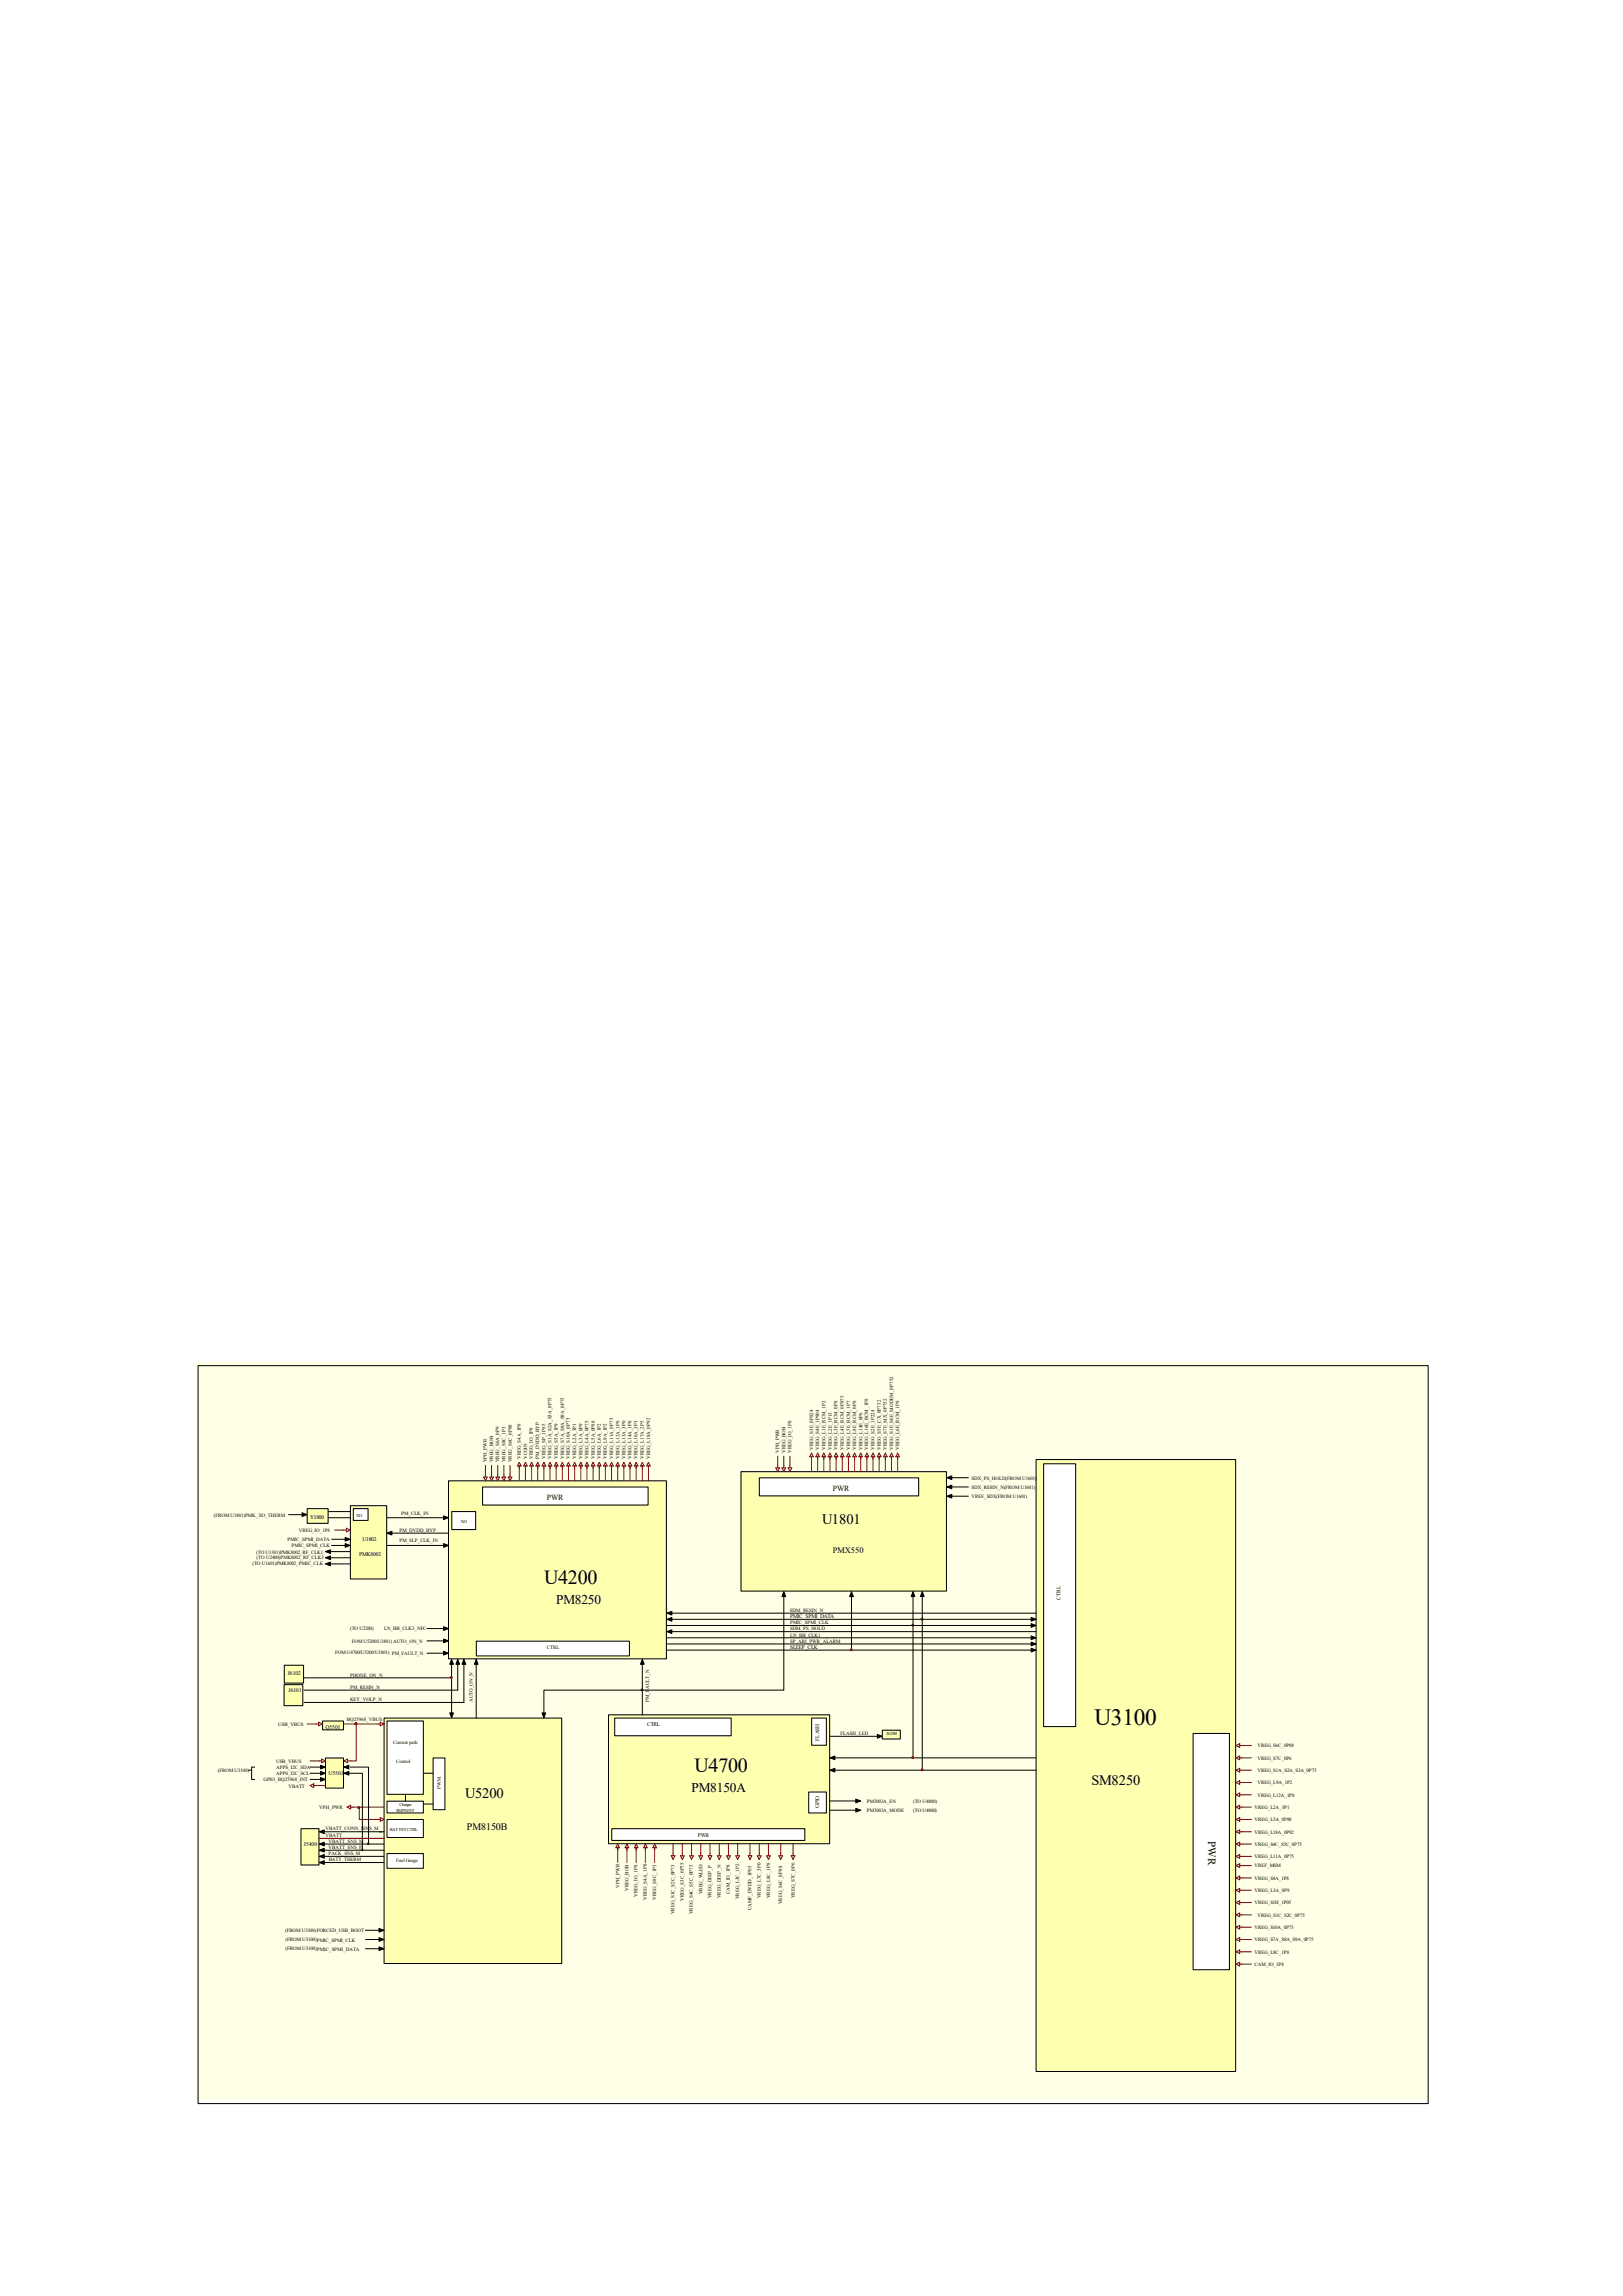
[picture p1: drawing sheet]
<svg xmlns="http://www.w3.org/2000/svg" width="210mm" height="297mm" viewBox="0 0 210 297" stroke-linecap="round" stroke-linejoin="round" font-family="sans-serif">
<defs><g id="words">
<text font-size="3" x="141.6" y="223.1">U3100</text>
<g font-size="2.6">
<text x="70.4" y="204.9">U4200</text>
<text x="89.9" y="229.2">U4700</text>
</g>
<g font-size="1.9">
<text x="106.4" y="197.1">U1801</text>
<text x="60.2" y="232.5">U5200</text>
<text x="141.2" y="231">SM8250</text>
</g>
<g font-size="1.7">
<text x="72" y="207.5">PM8250</text>
<text x="89.5" y="231.8">PM8150A</text>
</g>
<text font-size="1.4" x="156.3" y="238.2" transform="rotate(90 156.3 238.2)">PWR</text>
<text font-size="1.3" x="60.4" y="236.7">PM8150B</text>
<text font-size="1.1" x="107.8" y="200.9">PMX550</text>
<g font-size="1">
<text x="70.8" y="194.1">PWR</text>
<text x="107.8" y="192.9">PWR</text>
</g>
<g font-size=".7">
<text x="40.1" y="196.6">Y1800</text>
<text x="46.5" y="201.3">PMK8002</text>
<text x="46.9" y="199.3">U1802</text>
<text x="102.2" y="209.3">PMIC_SPMI_DATA</text>
<text x="137.2" y="206.9" transform="rotate(-90 137.2 206.9)">CTRL</text>
<text x="102.2" y="213.3">SLEEP_CLK</text>
<text x="37.2" y="216.7">J6102</text>
<text x="37.3" y="218.9">J6101</text>
<text x="42.1" y="223.6">Q5501</text>
<text x="83.7" y="223.3">CTRL</text>
<text x="106" y="225.2" transform="rotate(-90 106 225.2)">FLASH</text>
<text x="42.5" y="229.6">U5503</text>
<text x="106" y="233.9" transform="rotate(-90 106 233.9)">GPIO</text>
<text x="39.3" y="238.8">J5400</text>
<text x="90.3" y="237.6">PWR</text>
</g>
<g font-size=".6">
<text x="63" y="189.2" transform="rotate(-90 63 189.2)">VPH_PWR</text>
<text x="63.8" y="189.2" transform="rotate(-90 63.8 189.2)">VREG_BOB</text>
<text x="64.6" y="189.2" transform="rotate(-90 64.6 189.2)">VREG_S6A_0P9</text>
<text x="65.4" y="189.2" transform="rotate(-90 65.4 189.2)">VREG_S8C_1P3</text>
<text x="66.2" y="189.2" transform="rotate(-90 66.2 189.2)">VREG_S6C_0P88</text>
<text x="67.4" y="188.7" transform="rotate(-90 67.4 188.7)">VREG_S4A_1P8</text>
<text x="68.2" y="188.7" transform="rotate(-90 68.2 188.7)">VCOIN</text>
<text x="69" y="188.7" transform="rotate(-90 69 188.7)">VREG_IO_1P8</text>
<text x="69.8" y="188.7" transform="rotate(-90 69.8 188.7)">PM_DVDD_BYP</text>
<text x="70.6" y="188.7" transform="rotate(-90 70.6 188.7)">VREG_SP_1P85</text>
<text x="71.4" y="188.7" transform="rotate(-90 71.4 188.7)">VREG_S1A_S2A_S3A_0P75</text>
<text x="72.2" y="188.7" transform="rotate(-90 72.2 188.7)">VREG_S5A_1P9</text>
<text x="73" y="188.7" transform="rotate(-90 73 188.7)">VREG_S7A_S8A_S9A_0P75</text>
<text x="73.7" y="188.7" transform="rotate(-90 73.7 188.7)">VREG_S10A_0P75</text>
<text x="74.6" y="188.7" transform="rotate(-90 74.6 188.7)">VREG_L2A_3P1</text>
<text x="75.4" y="188.7" transform="rotate(-90 75.4 188.7)">VREG_L3A_0P9</text>
<text x="76.2" y="188.7" transform="rotate(-90 76.2 188.7)">VREG_L4A_0P75</text>
<text x="77" y="188.7" transform="rotate(-90 77 188.7)">VREG_L5A_0P88</text>
<text x="77.7" y="188.7" transform="rotate(-90 77.7 188.7)">VREG_L6A_1P2</text>
<text x="78.5" y="188.7" transform="rotate(-90 78.5 188.7)">VREG_L9A_1P2</text>
<text x="79.3" y="188.7" transform="rotate(-90 79.3 188.7)">VREG_L11A_0P75</text>
<text x="80.1" y="188.7" transform="rotate(-90 80.1 188.7)">VREG_L12A_1P8</text>
<text x="80.9" y="188.7" transform="rotate(-90 80.9 188.7)">VREG_L13A_3P0</text>
<text x="81.7" y="188.7" transform="rotate(-90 81.7 188.7)">VREG_L14A_1P8</text>
<text x="82.5" y="188.7" transform="rotate(-90 82.5 188.7)">VREG_L16A_3P3</text>
<text x="83.3" y="188.7" transform="rotate(-90 83.3 188.7)">VREG_L17A_2P5</text>
<text x="84.1" y="188.7" transform="rotate(-90 84.1 188.7)">VREG_L18A_0P92</text>
<text x="100.8" y="187.9" transform="rotate(-90 100.8 187.9)">VPH_PWR</text>
<text x="101.6" y="187.9" transform="rotate(-90 101.6 187.9)">VREG_BOB</text>
<text x="102.4" y="187.9" transform="rotate(-90 102.4 187.9)">VREG_IO_1P8</text>
<text x="105.2" y="187.6" transform="rotate(-90 105.2 187.6)">VREG_S3E_0P824</text>
<text x="106" y="187.6" transform="rotate(-90 106 187.6)">VREG_S4E_1P904</text>
<text x="106.8" y="187.6" transform="rotate(-90 106.8 187.6)">VREG_L1E_RCM_1P2</text>
<text x="107.6" y="187.6" transform="rotate(-90 107.6 187.6)">VREG_L2E_1P13</text>
<text x="108.4" y="187.6" transform="rotate(-90 108.4 187.6)">VREG_L3E_RCM_0P8</text>
<text x="109.2" y="187.6" transform="rotate(-90 109.2 187.6)">VREG_L4E_RCM_0P875</text>
<text x="110" y="187.6" transform="rotate(-90 110 187.6)">VREG_L5E_RCM_1P7</text>
<text x="110.8" y="187.6" transform="rotate(-90 110.8 187.6)">VREG_L8E_RCM_0P8</text>
<text x="111.6" y="187.6" transform="rotate(-90 111.6 187.6)">VREG_L14E_0P6</text>
<text x="112.4" y="187.6" transform="rotate(-90 112.4 187.6)">VREG_L16E_RCM_1P8</text>
<text x="113.2" y="187.6" transform="rotate(-90 113.2 187.6)">VREG_S2E_1P224</text>
<text x="114" y="187.6" transform="rotate(-90 114 187.6)">VREG_S5E_CX_0P752</text>
<text x="114.8" y="187.6" transform="rotate(-90 114.8 187.6)">VREG_S7E_MX_0P752</text>
<text x="115.6" y="187.6" transform="rotate(-90 115.6 187.6)">VREG_S1E_S6E_MODEM_0P752</text>
<text x="116.3" y="187.6" transform="rotate(-90 116.3 187.6)">VREG_L6E_RCM_1P8</text>
<text x="125.7" y="191.4">SDX_PS_HOLD(FROM U1601)</text>
<text x="27.7" y="196.2">(FROM U1801)PMK_XO_THERM</text>
<text x="46.1" y="196.2">XO</text>
<text x="51.9" y="195.9">PM_CLK_IN</text>
<text x="59.6" y="197">XO</text>
<text x="125.7" y="192.6">SDX_RESIN_N(FROM U1601)</text>
<text x="125.7" y="193.8">VREF_SDX(FROM U1601)</text>
<text x="32.7" y="202.4">(TO U1601)PMK8002_PMIC_CLK</text>
<text x="33.1" y="201">(TO U1301)PMK8002_RF_CLK1</text>
<text x="33.2" y="201.7">(TO U2400)PMK8002_RF_CLK3</text>
<text x="37.2" y="199.4">PMIC_SPMI_DATA</text>
<text x="37.7" y="200.2">PMIC_SPMI_CLK</text>
<text x="38.7" y="198.2">VREG_IO_1P8</text>
<text x="51.7" y="198.2">PM_DVDD_BYP</text>
<text x="51.7" y="199.5">PM_SLP_CLK_IN</text>
<text x="102.2" y="208.5">SDM_RESIN_N</text>
<text x="43.4" y="214">FOM U4700/U5200/U1801) PM_FAULT_N</text>
<text x="45.3" y="210.9">(TO U2200)</text>
<text x="45.5" y="212.5">FOM U5200/U1801) AUTO_ON_N</text>
<text x="49.7" y="210.9">LN_BB_CLK3_NFC</text>
<text x="70.8" y="213.3">CTRL</text>
<text x="102.2" y="210.9">SDM_PS_HOLD</text>
<text x="102.2" y="210.1">PMIC_SPMI_CLK</text>
<text x="102.2" y="211.7">LN_BB_CLK1</text>
<text x="102.2" y="212.5">SP_ARI_PWR_ALARM</text>
<text x="45.3" y="216.9">PHONE_ON_N</text>
<text x="45.3" y="218.5">PM_RESIN_N</text>
<text x="45.3" y="220">KEY_VOLP_N</text>
<text x="61.2" y="220.2" transform="rotate(-90 61.2 220.2)">AUTO_ON_N</text>
<text x="84" y="220.2" transform="rotate(-90 84 220.2)">PM_FAULT_N</text>
<text x="36" y="223.3">USB_VBUS</text>
<text x="44.9" y="222.6">BQ25968_VBUS</text>
<text x="50.9" y="225.6">Current path</text>
<text x="108.7" y="224.5">FLASH_LED</text>
<text x="114.7" y="224.5">J6200</text>
<text x="162.7" y="227.6">VREG_S7C_0P6</text>
<text x="162.7" y="226">VREG_S6C_0P88</text>
<text x="28.2" y="229.2">(FROM U3100)</text>
<text x="34.1" y="230.4">GPIO_BQ25968_INT</text>
<text x="35.7" y="228">USB_VBUS</text>
<text x="35.7" y="228.8">APPS_I2C_SDA</text>
<text x="35.7" y="229.6">APPS_I2C_SCL</text>
<text x="37.3" y="231.3">VBATT</text>
<text x="51.3" y="228">Control</text>
<text x="51.7" y="233.6">Charger</text>
<text x="57" y="231.4" transform="rotate(-90 57 231.4)">PWM</text>
<text x="112.2" y="233.2">PM3003A_EN</text>
<text x="118.2" y="233.2">(TO U4800)</text>
<text x="162.7" y="229.2">VREG_S1A_S2A_S3A_0P75</text>
<text x="162.7" y="232.4">VREG_L12A_1P8</text>
<text x="162.7" y="230.8">VREG_L9A_1P2</text>
<text x="41.3" y="234">VPH_PWR</text>
<text x="42.1" y="236.8">VBATT_CONN_ISNS_M</text>
<text x="42.1" y="237.6">VBATT</text>
<text x="42.5" y="238.4">VBATT_SNS_M</text>
<text x="42.5" y="239.2">VBATT_SNS_P</text>
<text x="42.5" y="240">PACK_SNS_M</text>
<text x="50.5" y="236.8">BAT FET CTRL</text>
<text x="51.3" y="234.4">SMPS FET</text>
<text x="112.2" y="234.4">PM3003A_MODE</text>
<text x="118.1" y="234.4">(TO U4800)</text>
<text x="162.3" y="234">VREG_L2A_3P1</text>
<text x="162.3" y="235.6">VREG_L5A_0P88</text>
<text x="162.3" y="238.8">VREG_S4C_S5C_0P75</text>
<text x="162.3" y="237.2">VREG_L18A_0P92</text>
<text x="42.5" y="240.7">BATT_THERM</text>
<text x="51.3" y="240.9">Fuel Gauge</text>
<text x="80.1" y="244.2" transform="rotate(-90 80.1 244.2)">VPH_PWR</text>
<text x="81.3" y="244.6" transform="rotate(-90 81.3 244.6)">VREG_BOB</text>
<text x="82.5" y="245.4" transform="rotate(-90 82.5 245.4)">VREG_IO_1P8</text>
<text x="83.7" y="245.8" transform="rotate(-90 83.7 245.8)">VREG_S4A_1P8</text>
<text x="84.9" y="245.8" transform="rotate(-90 84.9 245.8)">VREG_S8C_1P3</text>
<text x="88.5" y="245.9" transform="rotate(-90 88.5 245.9)">VREG_S3C_0P75</text>
<text x="90.9" y="245" transform="rotate(-90 90.9 245)">VREG_WLED</text>
<text x="92.1" y="245.6" transform="rotate(-90 92.1 245.6)">VREG_DISP_P</text>
<text x="93.3" y="245.6" transform="rotate(-90 93.3 245.6)">VREG_DISP_N</text>
<text x="94.5" y="245" transform="rotate(-90 94.5 245)">CAM_IO_1P8</text>
<text x="95.6" y="245.7" transform="rotate(-90 95.6 245.7)">VREG_L3C_1P2</text>
<text x="98.4" y="245.6" transform="rotate(-90 98.4 245.6)">VREG_L7C_3P0</text>
<text x="99.7" y="245.6" transform="rotate(-90 99.7 245.6)">VREG_L8C_1P8</text>
<text x="102.8" y="245.6" transform="rotate(-90 102.8 245.6)">VREG_S7C_0P6</text>
<text x="162.3" y="240.4">VREG_L11A_0P75</text>
<text x="162.3" y="244.8">VREG_L3A_0P9</text>
<text x="162.3" y="243.2">VREG_S4A_1P8</text>
<text x="162.3" y="241.6">VREF_MSM</text>
<text x="36.9" y="249.9">(FROM U3100)FORCED_USB_BOOT</text>
<text x="37" y="251.1">(FROM U3100)PMIC_SPMI_CLK</text>
<text x="87.3" y="247.6" transform="rotate(-90 87.3 247.6)">VREG_S1C_S2C_0P75</text>
<text x="89.7" y="247.6" transform="rotate(-90 89.7 247.6)">VREG_S4C_S5C_0P75</text>
<text x="97.2" y="247.1" transform="rotate(-90 97.2 247.1)">CAMF_DVDD_1P05</text>
<text x="101.2" y="246.3" transform="rotate(-90 101.2 246.3)">VREG_S6C_0P88</text>
<text x="162.3" y="249.6">VREG_S10A_0P75</text>
<text x="162.3" y="246.3">VREG_S1H_1P05</text>
<text x="162.3" y="251.1">VREG_S7A_S8A_S9A_0P75</text>
<text x="162.7" y="247.9">VREG_S1C_S2C_0P75</text>
<text x="37" y="252.3">(FROM U3100)PMIC_SPMI_DATA</text>
<text x="162.3" y="252.7">VREG_L8C_1P8</text>
<text x="162.3" y="254.3">CAM_IO_1P8</text>
</g>
</g></defs>
<path d="M25.4 176.1h159.2v95.5h-159.2z" fill="#ffffe8"/>
<path d="M25.6 176.7h159.2v95.4h-159.2z" fill="none" stroke="#000" stroke-width=".13"/>
<path d="M58.1 191.6h28.1v23h-28.1z" fill="#ffffb0"/>
<path d="M58 191.6h28.2v23h-28.2z" fill="none" stroke="#000" stroke-width=".13"/>
<path d="M78.8 221.9h28.6v16.6h-28.6z" fill="#ffffb0"/>
<path d="M78.7 221.8h28.7v16.7h-28.7zM107.8 227.4h26.3" fill="none" stroke="#000" stroke-width=".13"/>
<path d="M134.1 188.8h25.8v79.2h-25.8z" fill="#ffffb0"/>
<path d="M134.1 188.8h25.8v79.2h-25.8z" fill="none" stroke="#000" stroke-width=".13"/>
<g fill="none" stroke="#800000" stroke-width=".13">
<path d="M159.9 227.4l.5-.2v.4zM159.9 229l.5-.2v.4zM159.9 230.6l.5-.3v.5zM159.9 232.2l.5-.3v.5zM159.9 233.8l.5-.3v.5zM159.9 235.4l.5-.3v.5zM159.9 238.5l.5-.2v.5zM160.4 227.4h1.5M160.4 229h1.5M160.4 230.6h1.5M160.4 232.2h1.5M160.4 233.8h1.5"/>
<path d="M160.4 235.4h1.5M160.4 238.5h1.5M159.9 240.1l.5-.2v.5zM159.9 242.9l.5-.2v.5zM159.9 244.5l.5-.2v.5zM159.9 247.7l.5-.2v.4zM159.9 249.3l.5-.2v.4zM160.4 240.1h1.5M160.4 242.9h1.5M160.4 244.5h1.5M160.4 247.7h1.5M160.4 249.3h1.5"/>
</g>
<path d="M133.4 209.2l.7 .3-.7 .2zM133.4 212.4l.7 .3-.7 .2z" fill="#000" stroke="#000" stroke-width=".13"/>
<path d="M154.4 224.3h4.7v30.5h-4.7z" fill="#fff"/>
<path d="M154.4 224.2h4.7v30.6h-4.7z" fill="none" stroke="#000" stroke-width=".13"/>
<path d="M135.1 189.4h4.1v34h-4.1z" fill="#fff"/>
<path d="M135 189.4h4.2v34h-4.2z" fill="none" stroke="#000" stroke-width=".13"/>
<path d="M79.6 222.3h15v2.2h-15z" fill="#fff"/>
<path d="M79.5 222.2h15.1v2.3h-15.1z" fill="none" stroke="#000" stroke-width=".13"/>
<path d="M105.1 222.3h1.8v3.5h-1.8z" fill="#fff"/>
<path d="M105 222.2h1.9v3.6h-1.9z" fill="none" stroke="#000" stroke-width=".13"/>
<path d="M58.5 195.6h3.1v2.3h-3.1z" fill="#fff"/>
<path d="M58.5 195.5h3.1v2.4h-3.1z" fill="none" stroke="#000" stroke-width=".13"/>
<path d="M62.5 192.4h21.4v2.3h-21.4z" fill="#fff"/>
<path d="M62.4 192.4h21.5v2.3h-21.5z" fill="none" stroke="#000" stroke-width=".13"/>
<path d="M36.7 217.9h2.4v2.7h-2.4z" fill="#ffffb0"/>
<path d="M36.8 217.9h2.4v2.7h-2.4zM39.3 218.6h19.9M39.3 217h19.1M39.3 220.2h20.7" fill="none" stroke="#000" stroke-width=".13"/>
<path d="M59.2 214.7l.3 .6h-.5z" fill="#000" stroke="#000" stroke-width=".13"/>
<path d="M61.7 212.3h19.7v1.9h-19.7z" fill="#fff"/>
<path d="M58.4 215.1v1.9M59.2 215.1v3.5M61.6 212.3h19.8v1.9h-19.8zM107.8 229h26.3" fill="none" stroke="#000" stroke-width=".13"/>
<path d="M58.4 214.7l.3 .6h-.5zM107.4 229l.6-.2v.4z" fill="#000" stroke="#000" stroke-width=".13"/>
<path d="M159.9 252.5l.5-.3v.5zM160.4 252.5h1.5" fill="none" stroke="#800000" stroke-width=".13"/>
<g fill="none" stroke="#800040" stroke-width=".13">
<path d="M67.2 189.6v2M68 189.6v2M68.8 189.6v2M69.6 189.6v2M70.4 189.6v2M71.2 189.6v2M72 189.6v2M72.8 189.6v2M73.6 189.6v2M74.4 189.6v2M75.2 189.6v2M76 189.6v2"/>
<path d="M76.7 189.6v2M77.5 189.6v2M78.3 189.6v2M79.1 189.6v2M79.9 189.6v2M80.7 189.6v2M81.5 189.6v2M82.3 189.6v2M83.1 189.6v2M79.9 238.9v2"/>
</g>
<path d="M104.7 231.9h2.2v2.6h-2.2z" fill="#fff"/>
<path d="M104.6 231.8h2.3v2.7h-2.3zM107.4 233h3.6" fill="none" stroke="#000" stroke-width=".13"/>
<path d="M79.2 236.6h24.9v1.5h-24.9z" fill="#fff"/>
<path d="M50.1 196.3h7.5M55.3 212.3h2.3M86.3 210.3h47.4M86.3 213.5h47.4M86.7 211.1h47.4M86.7 209.5h47.4M86.7 208.7h47.4M79.2 236.6h24.9v1.5h-24.9zM107.4 224.6h6.8" fill="none" stroke="#000" stroke-width=".13"/>
<g fill="none" stroke="#800000" stroke-width=".13">
<path d="M65.8 191.1h.4l-.2 .5zM66 189.6v1.5M67.2 189.2l.2 .4h-.4zM67.2 189.6v.4M68 189.2l.2 .4h-.4zM68 189.6v.4M68.8 189.2l.2 .4h-.5zM68.8 189.6v.4M69.6 189.2l.2 .4h-.5zM69.6 189.6v.4M70.4 189.2l.2 .4h-.5zM70.4 189.6v.4"/>
<path d="M71.2 189.2l.2 .4h-.5zM71.2 189.6v.4M72 189.2l.2 .4h-.5zM72 189.6v.4M72.8 189.2l.2 .4h-.5zM72.8 189.6v.4M73.6 189.2l.2 .4h-.5zM73.6 189.6v.4M74.4 189.2l.2 .4h-.5zM74.4 189.6v.4M75.2 189.2l.2 .4h-.5zM75.2 189.6v.4"/>
<path d="M76 189.2l.2 .4h-.5zM76 189.6v.4M76.7 189.2l.3 .4h-.5zM76.7 189.6v.4M77.5 189.2l.3 .4h-.5zM77.5 189.6v.4M78.3 189.2l.3 .4h-.5zM78.3 189.6v.4M79.1 189.2l.3 .4h-.5zM79.1 189.6v.4M79.9 189.2l.3 .4h-.5zM79.9 189.6v.4"/>
<path d="M80.7 189.2l.3 .4h-.5zM80.7 189.6v.4M81.5 189.2l.3 .4h-.5zM81.5 189.6v.4M82.3 189.2l.3 .4h-.5zM82.3 189.6v.4M83.1 189.2l.3 .4h-.5zM83.1 189.6v.4M79.9 238.5l.3 .5h-.5zM79.9 239v.3M87.1 238.5v1.6M88.3 238.5v1.6"/>
<path d="M89.5 238.5v1.6M90.7 238.5v1.6M91.9 238.5v1.6M93.1 238.5v1.6M94.3 238.5v1.6M95.5 238.5v1.6M97 238.5v1.6M98.2 238.5v1.6M99.4 238.5v1.6M101 238.5v1.6M102.6 238.5v1.6M159.9 225.8l.5-.2v.4z"/>
<path d="M159.9 237l.5-.3v.5zM160.4 225.8h1.5M160.4 237h1.5M86.9 240.1h.4l-.2 .4zM88.1 240.1h.4l-.2 .4zM89.2 240.1h.5l-.2 .4zM90.4 240.1h.5l-.2 .4zM91.6 240.1h.5l-.2 .4zM92.8 240.1h.5l-.2 .4zM94 240.1h.5l-.2 .4zM95.2 240.1h.5l-.2 .4zM96.8 240.1h.5l-.3 .4z"/>
<path d="M98 240.1h.5l-.3 .4zM99.2 240.1h.5l-.3 .4zM100.8 240.1h.5l-.3 .4zM102.4 240.1h.5l-.3 .4zM159.9 254.1l.5-.3v.5zM159.9 241.3l.5-.2v.5zM159.9 246.1l.5-.2v.5zM159.9 250.9l.5-.2v.4zM160.4 254.1h1.5M160.4 241.3h1.5M160.4 246.1h1.5M160.4 250.9h1.5"/>
</g>
<path d="M57.4 196.1l.6 .2-.6 .3zM57.4 212l.6 .3-.6 .2zM86.3 209.5l.6-.3v.5zM86.3 211.1l.6-.3v.5zM86.3 208.7l.6-.3v.5zM133.4 211.6l.7 .3-.7 .2zM133.4 210l.7 .3-.7 .2zM133.4 213.2l.7 .3-.7 .2zM107.4 227.4l.6-.2v.4z" fill="#000" stroke="#000" stroke-width=".13"/>
<path d="M49.7 222.3h23v31.7h-23z" fill="#ffffb0"/>
<path d="M49.7 222.2h23v31.8h-23z" fill="none" stroke="#000" stroke-width=".13"/>
<path d="M95.9 190.4h26.6v15.4h-26.6z" fill="#ffffb0"/>
<path d="M95.9 190.4h26.6v15.4h-26.6zM55.3 213.9h2.3M55.3 210.7h2.3M58.4 217v4.8M60 215.1v5.1M83.1 214.7v7.1M86.3 211.9h47.4M86.3 212.7h47.4M107.4 234.2h3.6" fill="none" stroke="#000" stroke-width=".13"/>
<path d="M57.4 213.6l.6 .3-.6 .2zM57.4 210.4l.6 .3-.6 .2zM60 214.7l.3 .6h-.5zM83.1 214.7l.3 .6h-.5zM58.2 221.6h.5l-.3 .6zM110.7 232.7l.7 .3-.7 .2zM110.7 233.9l.7 .3-.7 .2zM113.5 224.4l.7 .2-.7 .2z" fill="#000" stroke="#000" stroke-width=".13"/>
<circle cx="58.4" cy="217" r=".12" fill="#800000" stroke="#800000" stroke-width=".13"/>
<path d="M41.8 222.7h2.6v1.1h-2.6z" fill="#ffffb0"/>
<path d="M61.6 214.7v7.5M40.1 228.6h1.6M41.7 222.6h2.7v1.2h-2.7z" fill="none" stroke="#000" stroke-width=".13"/>
<path d="M39.7 223h1.5M41.2 222.8l.5 .2-.5 .3zM44.5 223h4.7M46.1 223v4.8h-.8M49.2 222.8l.5 .2-.5 .3z" fill="none" stroke="#800000" stroke-width=".13"/>
<path d="M61.6 214.7l.3 .6h-.5zM41.5 228.4l.6 .2-.6 .2z" fill="#000" stroke="#000" stroke-width=".13"/>
<circle cx="46.1" cy="223" r=".12" fill="#800000" stroke="#800000" stroke-width=".13"/>
<path d="M39 236.6h2.3v4.7h-2.3z" fill="#ffffb0"/>
<path d="M38.9 236.6h2.4v4.7h-2.4zM41.7 237h8M41.7 238.5h8M41.7 239.3h8M41.7 240.1h8M41.7 240.9h8" fill="none" stroke="#000" stroke-width=".13"/>
<path d="M41.3 237l.7-.3v.5zM41.3 238.5l.7-.2v.5zM41.3 239.3l.7-.2v.5zM41.3 240.1l.7-.2v.5zM41.3 240.9l.7-.2v.5z" fill="#000" stroke="#000" stroke-width=".13"/>
<path d="M44.9 233.8l.5-.3v.5zM45.4 233.8h4.3M46.5 233.8v1.6h2.7M49.2 235.1l.5 .3-.5 .2z" fill="none" stroke="#800000" stroke-width=".13"/>
<path d="M50.1 235.4h4.7v2.3h-4.7z" fill="#fff"/>
<path d="M50.1 235.4h4.7v2.3h-4.7z" fill="none" stroke="#000" stroke-width=".13"/>
<path d="M50.1 233h4.7v1.5h-4.7z" fill="#fff"/>
<path d="M50.1 233h4.7v1.5h-4.7z" fill="none" stroke="#000" stroke-width=".13"/>
<path d="M50.1 222.7h4.7v9.4h-4.7z" fill="#fff"/>
<path d="M50.1 222.6h4.7v9.5h-4.7zM52.5 232.2v.8" fill="none" stroke="#000" stroke-width=".13"/>
<path d="M56.1 227.5h1.5v6.6h-1.5z" fill="#fff"/>
<path d="M54.9 229.4h1.1M54.9 233.4h1.1M56 227.4h1.6v6.7h-1.6z" fill="none" stroke="#000" stroke-width=".13"/>
<path d="M50.1 239.8h4.7v1.9h-4.7z" fill="#fff"/>
<path d="M83.1 218.6h-12.7v3.2M50.1 239.8h4.7v1.9h-4.7zM47.3 249.7h2.4M47.3 250.9h2.4M47.3 252.1h2.4" fill="none" stroke="#000" stroke-width=".13"/>
<path d="M70.1 221.6h.5l-.2 .6zM49 249.5l.7 .2-.7 .2zM49 250.7l.7 .2-.7 .2zM49 251.8l.7 .3-.7 .2z" fill="#000" stroke="#000" stroke-width=".13"/>
<circle cx="83.1" cy="218.6" r=".12" fill="#800000" stroke="#800000" stroke-width=".13"/>
<path d="M42.2 227.5h2.2v3.8h-2.2z" fill="#ffffb0"/>
<path d="M32.2 229h.4M33 228.6h-.4v1.6h.4M40.1 229.4h1.6M40.1 230.2h1.6M42.1 227.4h2.3v3.9h-2.3zM44.5 229.4h2.4v9.9M45.3 228.6h2.4v9.9" fill="none" stroke="#000" stroke-width=".13"/>
<g fill="#800000" stroke="#800000" stroke-width=".13">
<circle cx="47.6" cy="238.5" r=".12"/>
<circle cx="46.9" cy="239.3" r=".12"/>
</g>
<path d="M41.5 229.2l.6 .2-.6 .2zM41.5 229.9l.6 .3-.6 .2zM44.5 228.6l.6-.2v.4zM44.5 229.4l.6-.2v.4z" fill="#000" stroke="#000" stroke-width=".13"/>
<path d="M40.1 227.8h1.5M40.1 231l.5-.3v.5zM40.6 231h1.5M41.6 227.6l.5 .2-.5 .2z" fill="none" stroke="#800000" stroke-width=".13"/>
<path d="M45.4 194.8h4.6v9.5h-4.6z" fill="#ffffb0"/>
<path d="M45.3 194.8h4.7v9.5h-4.7z" fill="none" stroke="#000" stroke-width=".13"/>
<path d="M45.8 195.2h1.8v1.5h-1.8z" fill="#fff"/>
<path d="M45.7 195.2h1.9v1.5h-1.9z" fill="none" stroke="#000" stroke-width=".13"/>
<path d="M39.1 195.7l.6 .2-.6 .3z" fill="#000" stroke="#000" stroke-width=".13"/>
<path d="M39.8 195.2h2.7v1.9h-2.7z" fill="#ffffb0"/>
<g fill="none" stroke="#000" stroke-width=".13">
<path d="M37.3 195.9h2M39.8 195.2h2.7v1.9h-2.7zM42.5 195.5h2.8M42.5 196.3h2.8M42.9 199.1h2M42.9 199.9h2M50.1 199.9h7.5M50.5 198.3h7.5M122.9 191.2h2.4M122.9 192.4h2.4M122.9 193.5h2.4M42.5 200.7h2.8"/>
<path d="M42.5 201.5h2.8M42.5 202.3h2.8M101.4 206.3v12.3h-18.3M110.2 206.3v7.2M118.1 206.3v4M119.3 206.3v3.2"/>
</g>
<path d="M43.3 197.9h1.5M44.8 197.7l.5 .2-.5 .3z" fill="none" stroke="#800000" stroke-width=".13"/>
<g fill="#000" stroke="#000" stroke-width=".13">
<path d="M44.7 198.9l.6 .2-.6 .3zM44.7 199.7l.6 .2-.6 .3zM50.1 198.3l.6-.2v.5zM57.4 199.7l.6 .2-.6 .3zM122.5 191.2l.7-.3v.5zM122.5 192.4l.7-.3v.5zM122.5 193.5l.7-.2v.5zM42.1 200.7l.7-.2v.5zM42.1 201.5l.7-.2v.5zM42.1 202.3l.7-.2v.4zM101.4 205.9l.3 .6h-.5zM110.2 205.9l.2 .6h-.5z"/>
<path d="M118.1 205.9l.3 .6h-.5zM119.3 205.9l.3 .6h-.5z"/>
</g>
<g fill="#800000" stroke="#800000" stroke-width=".13">
<circle cx="110.1" cy="213.4" r=".12"/>
<circle cx="118.1" cy="210.2" r=".12"/>
<circle cx="119.3" cy="209.4" r=".12"/>
</g>
<path d="M98.3 191.2h20.6v2.3h-20.6z" fill="#fff"/>
<path d="M98.3 191.2h20.6v2.3h-20.6z" fill="none" stroke="#000" stroke-width=".13"/>
<g fill="none" stroke="#800040" stroke-width=".13">
<path d="M83.9 189.6v2M105 188.4v2M105.8 188.4v2M106.6 188.4v2M107.4 188.4v2M108.2 188.4v2M109 188.4v2M109.8 188.4v2M110.6 188.4v2M111.4 188.4v2M112.2 188.4v2M113 188.4v2"/>
<path d="M113.8 188.4v2M114.6 188.4v2M115.4 188.4v2M116.2 188.4v2"/>
</g>
<g fill="none" stroke="#800000" stroke-width=".13">
<path d="M83.9 189.2l.3 .4h-.5zM83.9 189.6v.4M100.4 189.9h.5l-.3 .5zM100.6 188.4v1.5M101.2 189.9h.5l-.3 .5zM101.4 188.4v1.5M102 189.9h.5l-.3 .5zM102.2 188.4v1.5M105 188l.2 .4h-.4zM105 188.4v.4M105.8 188l.2 .4h-.4zM105.8 188.4v.4"/>
<path d="M106.6 188l.2 .4h-.4zM106.6 188.4v.4M107.4 188l.2 .4h-.4zM107.4 188.4v.4M108.2 188l.2 .4h-.4zM108.2 188.4v.4M109 188l.2 .4h-.4zM109 188.4v.4M109.8 188l.2 .4h-.5zM109.8 188.4v.4M110.6 188l.2 .4h-.5zM110.6 188.4v.4"/>
<path d="M111.4 188l.2 .4h-.5zM111.4 188.4v.4M112.2 188l.2 .4h-.5zM112.2 188.4v.4M113 188l.2 .4h-.5zM113 188.4v.4M113.8 188l.2 .4h-.5zM113.8 188.4v.4M114.6 188l.2 .4h-.5zM114.6 188.4v.4M115.4 188l.2 .4h-.5zM115.4 188.4v.4"/>
<path d="M116.2 188l.2 .4h-.5zM116.2 188.4v.4M44.5 227.8l.5-.2v.4zM45 227.8h.3"/>
</g>
<path d="M114.2 223.9h2.3v1.1h-2.3z" fill="#ffffb0"/>
<path d="M118.1 210.3v17.1M119.3 209.5v19.5M114.2 223.8h2.3v1.2h-2.3z" fill="none" stroke="#000" stroke-width=".13"/>
<g fill="none" stroke="#800000" stroke-width=".13">
<path d="M62.6 191.1h.5l-.3 .5zM62.8 189.6v1.5M63.4 191.1h.4l-.2 .5zM63.6 189.6v1.5M64.2 191.1h.4l-.2 .5zM64.4 189.6v1.5M65 191.1h.4l-.2 .5zM65.2 189.6v1.5M81.1 238.5l.3 .5h-.5zM81.1 239v.3M82.3 238.5l.3 .5h-.5zM82.3 239v.3"/>
<path d="M83.5 238.5l.3 .5h-.5zM83.5 239v.3M84.7 238.5l.2 .5h-.4zM84.7 239v.3"/>
</g>
<path d="M81.1 238.9v2M82.3 238.9v2M83.5 238.9v2M84.7 238.9v2" fill="none" stroke="#800040" stroke-width=".13"/>
<g fill="#800000" stroke="#800000" stroke-width=".13">
<circle cx="118.1" cy="227.4" r=".12"/>
<circle cx="119.3" cy="229" r=".12"/>
</g>
<path d="M36.9 215.5h2.3v2.2h-2.3z" fill="#ffffb0"/>
<path d="M36.8 215.4h2.5v2.3h-2.5z" fill="none" stroke="#000" stroke-width=".13"/>
<g fill="#800000" stroke="#800000" stroke-width=".13">
<circle cx="46.1" cy="223" r=".12"/>
<circle cx="46.4" cy="233.8" r=".12"/>
</g>
<path d="M41.3 237.8h8.4M49.1 237h.3" fill="none" stroke="#800000" stroke-width=".13"/>
<use href="#words"/>
</svg>
